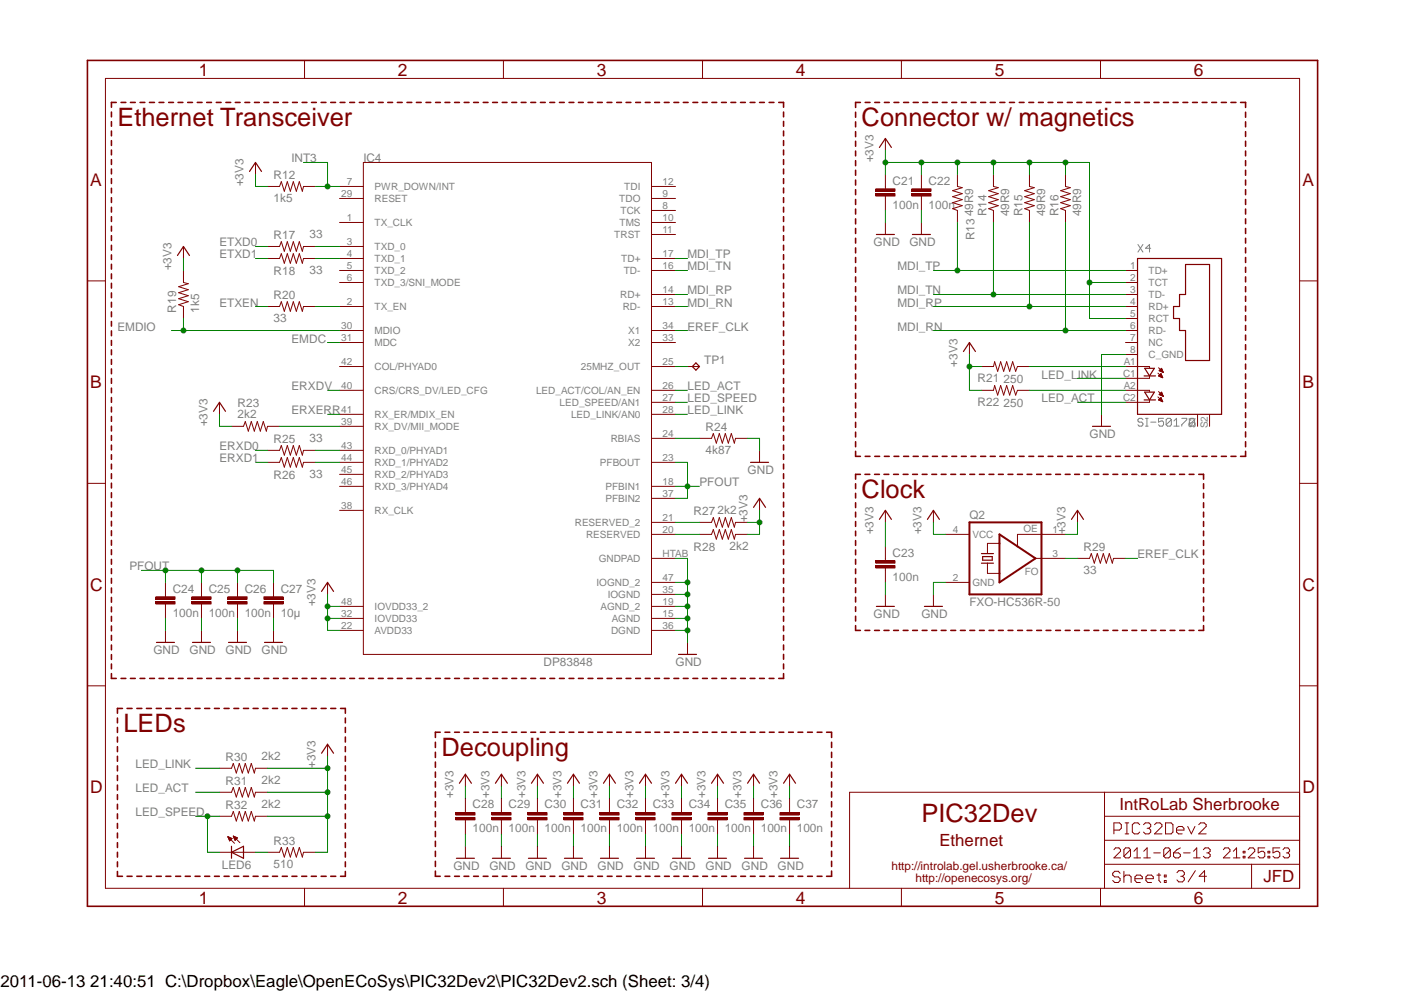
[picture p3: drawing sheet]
<svg xmlns="http://www.w3.org/2000/svg" width="297mm" height="210mm" viewBox="0 0 297 210" stroke-linecap="round" stroke-linejoin="round" font-family="sans-serif">
<defs><g id="words">
<g font-size="5.4" fill="#800000">
<text x="24.8" y="26.8">Ethernet Transceiver</text>
<text x="182.3" y="26.8">Connector w/ magnetics</text>
<text x="182.3" y="105.5">Clock</text>
<text x="26.1" y="155">LEDs</text>
<text x="93.4" y="160">Decoupling</text>
<text x="194.9" y="174">PIC32Dev</text>
</g>
<g font-size="3.7" fill="#800000">
<text x="42" y="16">1</text>
<text x="84.2" y="16">2</text>
<text x="126.3" y="16">3</text>
<text x="168.4" y="16">4</text>
<text x="210.5" y="16">5</text>
<text x="252.6" y="16">6</text>
<text x="19.1" y="39.3">A</text>
<text x="275.5" y="39.3">A</text>
<text x="19.1" y="82.2">B</text>
<text x="275.5" y="82.2">B</text>
<text x="19.1" y="125">C</text>
<text x="275.5" y="125">C</text>
<text x="19.1" y="167.9">D</text>
<text x="275.5" y="167.9">D</text>
<text x="42" y="191.2">1</text>
<text x="84.2" y="191.2">2</text>
<text x="126.3" y="191.2">3</text>
<text x="168.4" y="191.2">4</text>
<text x="210.5" y="191.2">5</text>
<text x="252.6" y="191.2">6</text>
</g>
<g font-size="3.6" fill="#800000">
<text x="236.9" y="171.4">IntRoLab Sherbrooke</text>
<text x="198.8" y="179.1">Ethernet</text>
<text x="267.3" y="186.7">JFD</text>
</g>
<text font-size="3.6" x=".1" y="208.8">2011-06-13 21:40:51 C:\Dropbox\Eagle\OpenECoSys\PIC32Dev2\PIC32Dev2.sch (Sheet: 3/4)</text>
<g font-size="2.5" fill="#808080">
<text x="61.7" y="34.4">INT3</text>
<text x="76.9" y="34.4">IC4</text>
<text x="184.8" y="34.4" transform="rotate(-90 184.8 34.4)">+3V3</text>
<text x="51.5" y="39.5" transform="rotate(-90 51.5 39.5)">+3V3</text>
<text x="57.9" y="38">R12</text>
<text x="188.8" y="39.1">C21</text>
<text x="196.5" y="39.1">C22</text>
<text x="57.9" y="42.8">1k5</text>
<text x="188.8" y="44.2">100n</text>
<text x="196.5" y="44.2">100n</text>
<text x="205.9" y="45.8" transform="rotate(-90 205.9 45.8)">49R9</text>
<text x="208.7" y="45.8" transform="rotate(-90 208.7 45.8)">R14</text>
<text x="213.5" y="45.8" transform="rotate(-90 213.5 45.8)">49R9</text>
<text x="216.3" y="45.8" transform="rotate(-90 216.3 45.8)">R15</text>
<text x="221.1" y="45.8" transform="rotate(-90 221.1 45.8)">49R9</text>
<text x="223.9" y="45.8" transform="rotate(-90 223.9 45.8)">R16</text>
<text x="228.7" y="45.8" transform="rotate(-90 228.7 45.8)">49R9</text>
<text x="46.4" y="52.2">ETXD0</text>
<text x="57.9" y="50.7">R17</text>
<text x="65.5" y="50.4">33</text>
<text x="184.8" y="52.2">GND</text>
<text x="192.4" y="52.2">GND</text>
<text x="206.2" y="50.9" transform="rotate(-90 206.2 50.9)">R13</text>
<text x="36.3" y="57.2" transform="rotate(-90 36.3 57.2)">+3V3</text>
<text x="46.4" y="54.7">ETXD1</text>
<text x="57.9" y="58.3">R18</text>
<text x="65.5" y="58">33</text>
<text x="145.5" y="54.7">MDI_TP</text>
<text x="145.5" y="57.2">MDI_TN</text>
<text x="189.9" y="57.2">MDI_TP</text>
<text x="46.4" y="64.9">ETXEN</text>
<text x="57.9" y="63.3">R20</text>
<text x="145.5" y="62.3">MDI_RP</text>
<text x="145.5" y="64.9">MDI_RN</text>
<text x="189.9" y="62.3">MDI_TN</text>
<text x="189.9" y="64.9">MDI_RP</text>
<text x="24.8" y="69.9">EMDIO</text>
<text x="37.3" y="66.1" transform="rotate(-90 37.3 66.1)">R19</text>
<text x="42.1" y="66.1" transform="rotate(-90 42.1 66.1)">1k5</text>
<text x="57.9" y="68.2">33</text>
<text x="145.5" y="69.9">EREF_CLK</text>
<text x="189.9" y="69.9">MDI_RN</text>
<text x="61.7" y="72.5">EMDC</text>
<text x="149" y="77">TP1</text>
<text x="202.6" y="77.6" transform="rotate(-90 202.6 77.6)">+3V3</text>
<text x="61.7" y="82.6">ERXDV</text>
<text x="145.5" y="82.6">LED_ACT</text>
<text x="206.8" y="80.8">R21</text>
<text x="212.3" y="81.1">250</text>
<text x="220.3" y="80.1">LED_LINK</text>
<text x="50.2" y="88.4">2k2</text>
<text x="50.2" y="86.2">R23</text>
<text x="61.7" y="87.7">ERXERR</text>
<text x="145.5" y="87.7">LED_LINK</text>
<text x="145.5" y="85.1">LED_SPEED</text>
<text x="206.8" y="85.9">R22</text>
<text x="212.3" y="86.1">250</text>
<text x="220.3" y="85.1">LED_ACT</text>
<text x="43.9" y="90.2" transform="rotate(-90 43.9 90.2)">+3V3</text>
<text x="46.4" y="95.3">ERXD0</text>
<text x="57.9" y="93.8">R25</text>
<text x="65.5" y="93.5">33</text>
<text x="149.3" y="91.3">R24</text>
<text x="230.5" y="92.8">GND</text>
<text x="46.4" y="97.8">ERXD1</text>
<text x="57.9" y="101.4">R26</text>
<text x="65.5" y="101.1">33</text>
<text x="149.3" y="96.1">4k87</text>
<text x="158.2" y="100.4">GND</text>
<text x="148" y="102.9">PFOUT</text>
<text x="146.7" y="109.1">R27</text>
<text x="151.8" y="108.8">2k2</text>
<text x="158.2" y="110.5" transform="rotate(-90 158.2 110.5)">+3V3</text>
<text x="184.8" y="113.1" transform="rotate(-90 184.8 113.1)">+3V3</text>
<text x="194.9" y="113.1" transform="rotate(-90 194.9 113.1)">+3V3</text>
<text x="205.1" y="109.9">Q2</text>
<text x="225.4" y="113.1" transform="rotate(-90 225.4 113.1)">+3V3</text>
<text x="146.7" y="116.7">R28</text>
<text x="154.3" y="116.4">2k2</text>
<text x="188.8" y="117.8">C23</text>
<text x="229.2" y="116.7">R29</text>
<text x="240.7" y="118.2">EREF_CLK</text>
<text x="27.4" y="120.7">PFOUT</text>
<text x="36.5" y="125.4">C24</text>
<text x="44.2" y="125.4">C25</text>
<text x="51.8" y="125.4">C26</text>
<text x="59.4" y="125.4">C27</text>
<text x="188.8" y="122.9">100n</text>
<text x="229.2" y="121.5">33</text>
<text x="36.5" y="130.5">100n</text>
<text x="44.2" y="130.5">100n</text>
<text x="51.8" y="130.5">100n</text>
<text x="59.4" y="130.5">10µ</text>
<text x="66.8" y="128.3" transform="rotate(-90 66.8 128.3)">+3V3</text>
<text x="184.8" y="130.9">GND</text>
<text x="194.9" y="130.9">GND</text>
<text x="205.1" y="128.3">FXO-HC536R-50</text>
<text x="32.5" y="138.5">GND</text>
<text x="40.1" y="138.5">GND</text>
<text x="47.7" y="138.5">GND</text>
<text x="55.3" y="138.5">GND</text>
<text x="115" y="141">DP83848</text>
<text x="142.9" y="141">GND</text>
<text x="47.7" y="161.1">R30</text>
<text x="55.3" y="160.8">2k2</text>
<text x="28.7" y="162.6">LED_LINK</text>
<text x="28.7" y="167.6">LED_ACT</text>
<text x="47.7" y="166.2">R31</text>
<text x="55.3" y="165.9">2k2</text>
<text x="66.8" y="162.6" transform="rotate(-90 66.8 162.6)">+3V3</text>
<text x="28.7" y="172.7">LED_SPEED</text>
<text x="47.7" y="171.2">R32</text>
<text x="55.3" y="170.9">2k2</text>
<text x="95.9" y="168.9" transform="rotate(-90 95.9 168.9)">+3V3</text>
<text x="100" y="171.1">C28</text>
<text x="103.5" y="168.9" transform="rotate(-90 103.5 168.9)">+3V3</text>
<text x="107.6" y="171.1">C29</text>
<text x="111.2" y="168.9" transform="rotate(-90 111.2 168.9)">+3V3</text>
<text x="115.2" y="171.1">C30</text>
<text x="118.8" y="168.9" transform="rotate(-90 118.8 168.9)">+3V3</text>
<text x="122.8" y="171.1">C31</text>
<text x="126.4" y="168.9" transform="rotate(-90 126.4 168.9)">+3V3</text>
<text x="130.5" y="171.1">C32</text>
<text x="134" y="168.9" transform="rotate(-90 134 168.9)">+3V3</text>
<text x="138.1" y="171.1">C33</text>
<text x="141.6" y="168.9" transform="rotate(-90 141.6 168.9)">+3V3</text>
<text x="145.7" y="171.1">C34</text>
<text x="149.3" y="168.9" transform="rotate(-90 149.3 168.9)">+3V3</text>
<text x="153.3" y="171.1">C35</text>
<text x="156.9" y="168.9" transform="rotate(-90 156.9 168.9)">+3V3</text>
<text x="160.9" y="171.1">C36</text>
<text x="164.5" y="168.9" transform="rotate(-90 164.5 168.9)">+3V3</text>
<text x="168.6" y="171.1">C37</text>
<text x="57.9" y="178.9">R33</text>
<text x="100" y="176.1">100n</text>
<text x="107.6" y="176.1">100n</text>
<text x="115.2" y="176.1">100n</text>
<text x="122.8" y="176.1">100n</text>
<text x="130.5" y="176.1">100n</text>
<text x="138.1" y="176.1">100n</text>
<text x="145.7" y="176.1">100n</text>
<text x="153.3" y="176.1">100n</text>
<text x="160.9" y="176.1">100n</text>
<text x="168.6" y="176.1">100n</text>
<text x="46.9" y="183.9">LED6</text>
<text x="57.9" y="183.6">510</text>
<text x="95.9" y="184.1">GND</text>
<text x="103.5" y="184.1">GND</text>
<text x="111.2" y="184.1">GND</text>
<text x="118.8" y="184.1">GND</text>
<text x="126.4" y="184.1">GND</text>
<text x="134" y="184.1">GND</text>
<text x="141.6" y="184.1">GND</text>
<text x="149.3" y="184.1">GND</text>
<text x="156.9" y="184.1">GND</text>
<text x="164.5" y="184.1">GND</text>
</g>
<g font-size="2.5" fill="#800000">
<text x="188.6" y="184.1">http://introlab.gel.usherbrooke.ca/</text>
<text x="193.7" y="186.7">http://openecosys.org/</text>
</g>
<g font-size="2.1" fill="#808080">
<text x="72.2" y="41.7">29</text>
<text x="73.4" y="39.1">7</text>
<text x="79.2" y="40.2">PWR_DOWN/INT</text>
<text x="132.1" y="40.2">TDI</text>
<text x="140.2" y="39.1">12</text>
<text x="140.2" y="41.7">9</text>
<text x="73.4" y="46.7">1</text>
<text x="79.2" y="42.8">RESET</text>
<text x="79.2" y="47.8">TX_CLK</text>
<text x="131" y="42.8">TDO</text>
<text x="131.1" y="47.8">TMS</text>
<text x="131.3" y="45.3">TCK</text>
<text x="140.2" y="44.2">8</text>
<text x="140.2" y="46.7">10</text>
<text x="73.4" y="51.8">3</text>
<text x="79.2" y="52.9">TXD_0</text>
<text x="130" y="50.4">TRST</text>
<text x="140.2" y="49.3">11</text>
<text x="73.4" y="54.3">4</text>
<text x="73.4" y="56.9">5</text>
<text x="73.4" y="59.4">6</text>
<text x="79.2" y="55.5">TXD_1</text>
<text x="79.2" y="58">TXD_2</text>
<text x="131.4" y="55.5">TD+</text>
<text x="131.9" y="58">TD-</text>
<text x="140.2" y="54.3">17</text>
<text x="140.2" y="56.9">16</text>
<text x="239.1" y="56.9">1</text>
<text x="239.1" y="59.4">2</text>
<text x="243" y="58">TD+</text>
<text x="73.4" y="64.5">2</text>
<text x="79.2" y="60.5">TXD_3/SNI_MODE</text>
<text x="79.2" y="65.6">TX_EN</text>
<text x="131.2" y="63.1">RD+</text>
<text x="131.7" y="65.6">RD-</text>
<text x="140.2" y="61.9">14</text>
<text x="140.2" y="64.5">13</text>
<text x="239.1" y="61.9">3</text>
<text x="239.1" y="64.5">4</text>
<text x="243" y="60.5">TCT</text>
<text x="243" y="63.1">TD-</text>
<text x="243" y="65.6">RD+</text>
<text x="72.2" y="69.6">30</text>
<text x="79.2" y="70.7">MDIO</text>
<text x="132.9" y="70.7">X1</text>
<text x="140.2" y="69.6">34</text>
<text x="239.1" y="67">5</text>
<text x="239.1" y="69.6">6</text>
<text x="243" y="68.2">RCT</text>
<text x="243" y="70.7">RD-</text>
<text x="72.2" y="72.1">31</text>
<text x="72.2" y="77.2">42</text>
<text x="79.2" y="73.2">MDC</text>
<text x="132.9" y="73.2">X2</text>
<text x="140.2" y="77.2">25</text>
<text x="140.2" y="72.1">33</text>
<text x="237.7" y="77.2">A1</text>
<text x="239.1" y="72.1">7</text>
<text x="239.1" y="74.6">8</text>
<text x="243" y="73.2">NC</text>
<text x="243" y="75.8">C_GND</text>
<text x="72.2" y="82.3">40</text>
<text x="79.2" y="78.3">COL/PHYAD0</text>
<text x="79.2" y="83.4">CRS/CRS_DV/LED_CFG</text>
<text x="113.4" y="83.4">LED_ACT/COL/AN_EN</text>
<text x="122.9" y="78.3">25MHZ_OUT</text>
<text x="140.2" y="82.3">26</text>
<text x="237.6" y="79.7">C1</text>
<text x="237.7" y="82.3">A2</text>
<text x="72.2" y="87.3">41</text>
<text x="72.2" y="89.9">39</text>
<text x="79.2" y="88.4">RX_ER/MDIX_EN</text>
<text x="118.4" y="85.9">LED_SPEED/AN1</text>
<text x="120.8" y="88.4">LED_LINK/AN0</text>
<text x="140.2" y="84.8">27</text>
<text x="140.2" y="87.3">28</text>
<text x="237.6" y="84.8">C2</text>
<text x="72.2" y="95">43</text>
<text x="79.2" y="91">RX_DV/MII_MODE</text>
<text x="129.2" y="93.5">RBIAS</text>
<text x="140.2" y="92.4">24</text>
<text x="253" y="90.6" transform="rotate(-90 253 90.6)">S1</text>
<text x="255.5" y="90.6" transform="rotate(-90 255.5 90.6)">S2</text>
<text x="72.2" y="97.5">44</text>
<text x="72.2" y="100">45</text>
<text x="79.2" y="96.1">RXD_0/PHYAD1</text>
<text x="79.2" y="98.6">RXD_1/PHYAD2</text>
<text x="79.2" y="101.1">RXD_2/PHYAD3</text>
<text x="126.9" y="98.6">PFBOUT</text>
<text x="140.2" y="97.5">23</text>
<text x="72.2" y="102.6">46</text>
<text x="72.2" y="107.7">38</text>
<text x="79.2" y="103.7">RXD_3/PHYAD4</text>
<text x="128.1" y="103.7">PFBIN1</text>
<text x="128.1" y="106.2">PFBIN2</text>
<text x="140.2" y="102.6">18</text>
<text x="140.2" y="105.1">37</text>
<text x="79.2" y="108.8">RX_CLK</text>
<text x="121.6" y="111.3">RESERVED_2</text>
<text x="124" y="113.8">RESERVED</text>
<text x="140.2" y="110.2">21</text>
<text x="140.2" y="112.7">20</text>
<text x="201.6" y="112.7">4</text>
<text x="205.7" y="113.8">VCC</text>
<text x="216.5" y="112.6">OE</text>
<text x="222.7" y="112.7">1</text>
<text x="126.7" y="118.9">GNDPAD</text>
<text x="140.2" y="117.8">HTAB</text>
<text x="222.7" y="117.8">3</text>
<text x="126.2" y="124">IOGND_2</text>
<text x="140.2" y="122.9">47</text>
<text x="140.2" y="125.4">35</text>
<text x="201.6" y="122.9">2</text>
<text x="205.7" y="124">GND</text>
<text x="216.8" y="121.7">FO</text>
<text x="72.2" y="127.9">48</text>
<text x="72.2" y="130.5">32</text>
<text x="79.2" y="129.1">IOVDD33_2</text>
<text x="79.2" y="131.6">IOVDD33</text>
<text x="127" y="129.1">AGND_2</text>
<text x="128.6" y="126.5">IOGND</text>
<text x="129.4" y="131.6">AGND</text>
<text x="140.2" y="127.9">19</text>
<text x="140.2" y="130.5">15</text>
<text x="72.2" y="133">22</text>
<text x="79.2" y="134.2">AVDD33</text>
<text x="129.3" y="134.2">DGND</text>
<text x="140.2" y="133">36</text>
</g>
</g></defs>
<g fill="none" stroke="#808080" stroke-width=".21">
<path d="M240.7 51.7l1.1 1.6M241.8 51.7l-1.1 1.6M243.5 52.5h-1.1l.8-.8v1.6M241.8 88.8l-.2-.3h-.6l-.3 .3v.3l.3 .2h.6l.2 .3v.3l-.2 .3h-.6l-.3-.3M242.4 88.5h.5M242.4 90.2h.5M242.7 88.5v1.7M243.5 89.3h1.1M246.2 88.5h-1.1v.8l.6-.2h.2l.3 .2v.6l-.3 .3h-.5l-.3-.3M247.8 88.8l-.2-.3h-.6l-.3 .3v1.1M247.8 88.8v1.1l-.2 .3h-.6l-.3-.3M247.8 88.8l-1.1 1.1"/>
<path d="M248.4 90.2h1.1M248.4 89.1l.5-.6v1.7M250 88.5h1.1v.3l-1.1 1.1v.3M252.7 88.8l-.2-.3h-.6l-.3 .3v1.1M252.7 88.8v1.1l-.2 .3h-.6l-.3-.3M252.7 88.8l-1.1 1.1"/>
</g>
<g fill="none" stroke="#800000" stroke-width=".34">
<path d="M18.5 12.8h260.3v179h-260.3zM23.6 23.7v1M23.6 25.7v1M23.6 27.7v1M23.6 29.8v1M23.6 31.7v1.1M23.6 33.8v1M23.6 35.8v1M23.6 37.8v1M23.6 39.8v1M24.6 21.7h-1v1M25.6 21.7h1"/>
<path d="M27.6 21.7h1M29.6 21.7h1M31.6 21.7h1.1M33.7 21.7h1M35.7 21.7h1M37.7 21.7h1M39.7 21.7h1M41.7 21.7h1.1M43.7 21.7h1M45.8 21.7h1M47.8 21.7h1M49.8 21.7h1"/>
<path d="M51.8 21.7h1M53.8 21.7h1.1M55.8 21.7h1.1M57.9 21.7h1M59.9 21.7h1M61.9 21.7h1M63.9 21.7h1M65.9 21.7h1M67.9 21.7h1.1M70 21.7h1M72 21.7h1M74 21.7h1"/>
<path d="M76 21.7h1M78 21.7h1M80 21.7h1.1M82 21.7h1.1M84.1 21.7h1M86.1 21.7h1M88.1 21.7h1M90.1 21.7h1M92.2 21.7h1M94.1 21.7h1.1M96.2 21.7h1M98.2 21.7h1"/>
<path d="M100.2 21.7h1M102.2 21.7h1M104.2 21.7h1M106.3 21.7h1M108.3 21.7h1M110.3 21.7h1M112.3 21.7h1M114.3 21.7h1.1M116.3 21.7h1M118.4 21.7h1M120.4 21.7h1M122.4 21.7h1"/>
<path d="M124.4 21.7h1M126.4 21.7h1M128.4 21.7h1.1M130.5 21.7h1M132.5 21.7h1M134.5 21.7h1M136.5 21.7h1M138.5 21.7h1M140.5 21.7h1.1M142.6 21.7h1M144.6 21.7h1M146.6 21.7h1"/>
<path d="M148.6 21.7h1M150.6 21.7h1M152.7 21.7h1M154.6 21.7h1.1M156.7 21.7h1M158.7 21.7h1M160.7 21.7h1M162.7 21.7h1M164.8 21.7h1v1M165.8 23.7v1M165.8 25.7v1M165.8 27.7v1"/>
<path d="M165.8 29.8v1M165.8 31.7v1.1M165.8 33.8v1M165.8 35.8v1M165.8 37.8v1M165.8 39.8v1M181 23.7v1.1M181 25.8v1M181 27.9v1M181 29.9v1M181 32v1M181 34v1.1"/>
<path d="M181 36v1.1M181 38.1v1.1M182 21.7h-1v1M183 21.7h1.1M185.1 21.7h1M187.1 21.7h1M189.1 21.7h1.1M191.2 21.7h1M193.2 21.7h1.1M195.2 21.7h1.1M197.3 21.7h1M199.3 21.7h1.1"/>
<path d="M201.4 21.7h1M203.4 21.7h1M205.4 21.7h1.1M207.5 21.7h1M209.5 21.7h1.1M211.5 21.7h1.1M213.6 21.7h1M215.6 21.7h1.1M217.7 21.7h1M219.7 21.7h1M221.7 21.7h1.1M223.8 21.7h1"/>
<path d="M225.8 21.7h1.1M227.8 21.7h1.1M229.9 21.7h1M231.9 21.7h1.1M234 21.7h1M236 21.7h1M238 21.7h1.1M240.1 21.7h1M242.1 21.7h1.1M244.1 21.7h1.1M246.2 21.7h1M248.2 21.7h1.1"/>
<path d="M250.3 21.7h1M252.3 21.7h1M254.3 21.7h1.1M256.4 21.7h1M258.4 21.7h1.1M260.4 21.7h1.1M262.5 21.7h1v1M263.5 23.7v1.1M263.5 25.8v1M263.5 27.9v1M263.5 29.9v1M263.5 32v1"/>
<path d="M263.5 34v1.1M263.5 36v1.1M263.5 38.1v1.1M23.6 41.8v1M23.6 43.9v1M23.6 45.8v1.1M23.6 47.9v1M23.6 49.9v1M23.6 51.9v1M23.6 53.9v1M23.6 55.9v1M23.6 58v1"/>
<path d="M23.6 59.9v1.1M165.8 41.8v1M165.8 43.9v1M165.8 45.8v1.1M165.8 47.9v1M165.8 49.9v1M165.8 51.9v1M165.8 53.9v1M165.8 55.9v1M165.8 58v1M165.8 59.9v1.1M181 40.1v1.1"/>
<path d="M181 42.2v1.1M181 44.2v1.1M181 46.3v1.1M181 48.3v1.1M181 50.4v1M181 52.5v1M181 54.5v1M181 56.6v1M181 58.6v1M263.5 40.1v1.1M263.5 42.2v1.1M263.5 44.2v1.1"/>
<path d="M263.5 46.3v1M263.5 48.3v1.1M263.5 50.4v1M263.5 52.5v1M263.5 54.5v1M263.5 56.6v1M263.5 58.6v1M23.6 62v1M23.6 64v1M23.6 66v1M23.6 68v1M23.6 70v1"/>
<path d="M23.6 72.1v1M23.6 74v1.1M23.6 76.1v1M23.6 78.1v1M165.8 62v1M165.8 64v1M165.8 66v1M165.8 68v1M165.8 70v1M165.8 72.1v1M165.8 74v1.1M165.8 76.1v1"/>
<path d="M165.8 78.1v1M181 60.7v1M181 62.7v1.1M181 64.8v1M181 66.8v1.1M181 68.9v1M181 70.9v1.1M181 73v1M181 75v1.1M181 77v1.1M181 79.1v1.1M263.5 60.7v1"/>
<path d="M263.5 62.7v1.1M263.5 64.8v1M263.5 66.8v1.1M263.5 68.9v1M263.5 70.9v1.1M263.5 72.9v1.1M263.5 75v1.1M263.5 77v1.1M263.5 79.1v1.1M23.6 80.1v1M23.6 82.1v1M23.6 84.1v1"/>
<path d="M23.6 86.1v1.1M23.6 88.1v1.1M23.6 90.2v1M23.6 92.2v1M23.6 94.2v1M23.6 96.2v1M23.6 98.2v1M165.8 80.1v1M165.8 82.1v1M165.8 84.1v1M165.8 86.1v1.1M165.8 88.1v1.1"/>
<path d="M165.8 90.2v1M165.8 92.2v1M165.8 94.2v1M165.8 96.2v1M165.8 98.2v1M181 95.5v1.1h1M181 81.2v1M181 83.2v1.1M181 85.3v1M181 87.3v1M181 89.4v1M181 91.4v1.1"/>
<path d="M181 93.5v1M183 96.6h1.1M185.1 96.6h1M187.1 96.6h1M189.1 96.6h1.1M191.2 96.6h1M193.2 96.6h1.1M195.2 96.6h1.1M197.3 96.6h1M199.3 96.6h1.1M201.4 96.6h1M203.4 96.6h1"/>
<path d="M205.4 96.6h1.1M207.5 96.6h1M209.5 96.6h1.1M211.5 96.6h1.1M213.6 96.6h1M215.6 96.6h1.1M217.7 96.6h1M219.7 96.6h1M221.7 96.6h1.1M223.8 96.6h1M225.8 96.6h1.1M227.8 96.6h1.1"/>
<path d="M229.9 96.6h1M231.9 96.6h1.1M234 96.6h1M236 96.6h1M238 96.6h1.1M240.1 96.6h1M242.1 96.6h1.1M244.1 96.6h1.1M246.2 96.6h1M248.2 96.6h1.1M250.3 96.6h1M252.3 96.6h1"/>
<path d="M254.3 96.6h1.1M256.4 96.6h1M258.4 96.6h1.1M260.4 96.6h1.1M263.5 81.2v1M263.5 83.2v1.1M263.5 85.3v1M263.5 87.3v1M263.5 89.4v1M263.5 91.4v1.1M263.5 93.5v1M263.5 95.5v1.1h-1"/>
<path d="M23.6 100.2v1.1M23.6 102.2v1.1M23.6 104.3v1M23.6 106.3v1M23.6 108.3v1M23.6 110.3v1M23.6 112.3v1M23.6 114.3v1.1M23.6 116.3v1M23.6 118.4v1M165.8 100.2v1.1M165.8 102.2v1.1"/>
<path d="M165.8 104.3v1M165.8 106.3v1M165.8 108.3v1M165.8 110.3v1M165.8 112.3v1M165.8 114.3v1.1M165.8 116.3v1M165.8 118.4v1M181 102.4v1M181 104.4v1M181 106.4v1M181 108.4v1"/>
<path d="M181 110.4v1M181 112.4v1M181 114.4v1M181 116.4v1M181 118.4v1M182 100.4h-1v1M183 100.4h1M185 100.4h1.1M187 100.4h1M189.1 100.4h1M191.1 100.4h1M193.1 100.4h1"/>
<path d="M195.1 100.4h1M197.1 100.4h1.1M199.1 100.4h1M201.2 100.4h1M203.2 100.4h1M205.2 100.4h1M207.2 100.4h1M209.3 100.4h1M211.2 100.4h1.1M213.3 100.4h1M215.3 100.4h1M217.3 100.4h1"/>
<path d="M219.3 100.4h1M221.3 100.4h1M223.3 100.4h1.1M225.4 100.4h1M227.4 100.4h1M229.4 100.4h1M231.4 100.4h1M233.4 100.4h1M235.5 100.4h1M237.5 100.4h1M239.5 100.4h1M241.5 100.4h1"/>
<path d="M243.5 100.4h1.1M245.5 100.4h1M247.6 100.4h1M249.6 100.4h1M251.6 100.4h1M253.6 100.4h1v1M254.6 102.4v1M254.6 104.4v1M254.6 106.4v1M254.6 108.4v1M254.6 110.4v1M254.6 112.4v1"/>
<path d="M254.6 114.4v1M254.6 116.4v1M254.6 118.4v1M23.6 120.4v1M23.6 122.4v1M23.6 124.4v1M23.6 126.4v1M23.6 128.4v1.1M23.6 130.4v1M23.6 132.5v1M23.6 134.5v1M23.6 136.5v1"/>
<path d="M23.6 138.5v1M165.8 120.4v1M165.8 122.4v1M165.8 124.4v1M165.8 126.4v1M165.8 128.4v1.1M165.8 130.4v1M165.8 132.5v1M165.8 134.5v1M165.8 136.5v1M165.8 138.5v1M181 120.4v1"/>
<path d="M181 122.4v1M181 124.4v1M181 126.4v1M181 128.4v1M181 130.4v1M181 132.4v1h1M183 133.4h1M185 133.4h1.1M187 133.4h1.1M189.1 133.4h1M191.1 133.4h1M193.1 133.4h1"/>
<path d="M195.1 133.4h1M197.1 133.4h1.1M199.1 133.4h1M201.2 133.4h1M203.2 133.4h1M205.2 133.4h1M207.2 133.4h1M209.3 133.4h1M211.2 133.4h1.1M213.3 133.4h1M215.3 133.4h1M217.3 133.4h1"/>
<path d="M219.3 133.4h1M221.3 133.4h1M223.3 133.4h1.1M225.4 133.4h1M227.4 133.4h1M229.4 133.4h1M231.4 133.4h1M233.4 133.4h1M235.5 133.4h1M237.5 133.4h1M239.5 133.4h1M241.5 133.4h1"/>
<path d="M243.5 133.4h1.1M245.5 133.4h1M247.6 133.4h1M249.6 133.4h1M251.6 133.4h1M254.6 120.4v1M254.6 122.4v1M254.6 124.4v1M254.6 126.4v1M254.6 128.4v1M254.6 130.4v1M254.6 132.4v1h-1"/>
<path d="M23.6 142.5v1.1h1M23.6 140.5v1M24.8 151.9v1.1M24.8 153.9v1.1M24.8 156v1M24.8 158v1M25.6 143.6h1M25.9 149.9h-1.1v1M26.9 149.9h1M27.6 143.6h1M29 149.9h1M29.6 143.6h1"/>
<path d="M31 149.9h1M31.7 143.6h1M33.1 149.9h1M33.7 143.6h1M35.1 149.9h1M35.7 143.6h1M37.2 149.9h1M37.7 143.6h1M39.2 149.9h1.1M39.7 143.6h1M41.3 149.9h1M41.7 143.6h1.1"/>
<path d="M43.3 149.9h1.1M43.7 143.6h1M45.4 149.9h1M45.8 143.6h1M47.4 149.9h1.1M47.8 143.6h1M49.5 149.9h1M49.8 143.6h1M51.5 149.9h1.1M51.8 143.6h1M53.5 149.9h1.1M53.8 143.6h1.1"/>
<path d="M55.6 149.9h1.1M55.8 143.6h1.1M57.7 149.9h1M57.9 143.6h1M59.7 149.9h1.1M59.9 143.6h1M61.8 149.9h1M61.9 143.6h1M63.8 149.9h1.1M63.9 143.6h1M65.9 149.9h1M65.9 143.6h1"/>
<path d="M67.9 143.6h1.1M67.9 149.9h1.1M70 143.6h1M70 149.9h1M72 143.6h1M72 149.9h1.1v1M73.1 151.9v1.1M73.1 153.9v1.1M73.1 156v1M73.1 158v1M74 143.6h1M76 143.6h1"/>
<path d="M78 143.6h1M80 143.6h1.1M82.1 143.6h1M84.1 143.6h1M86.1 143.6h1M88.1 143.6h1M90.1 143.6h1M92.1 157.1v1.1M92.1 159.2v1.1M92.2 143.6h1M93.1 154.9h-1v1.1M94.1 143.6h1.1"/>
<path d="M94.1 154.9h1.1M96.2 143.6h1M96.2 154.9h1M98.2 154.9h1M98.2 143.6h1M100.2 143.6h1M100.2 154.9h1M102.2 143.6h1M102.2 154.9h1M104.2 154.9h1.1M104.3 143.6h1M106.3 143.6h1"/>
<path d="M106.3 154.9h1M108.3 143.6h1M108.3 154.9h1M110.3 143.6h1M110.3 154.9h1M112.3 143.6h1M112.3 154.9h1M114.3 143.6h1.1M114.3 154.9h1.1M116.3 143.6h1M116.4 154.9h1M118.4 143.6h1"/>
<path d="M118.4 154.9h1M120.4 143.6h1M120.4 154.9h1M122.4 143.6h1M122.4 154.9h1M124.4 143.6h1M124.4 154.9h1M126.4 143.6h1.1M126.4 154.9h1.1M128.4 143.6h1.1M128.5 154.9h1M130.5 143.6h1"/>
<path d="M130.5 154.9h1M132.5 143.6h1M132.5 154.9h1M134.5 143.6h1M134.5 154.9h1M136.5 143.6h1M136.5 154.9h1.1M138.5 143.6h1M138.6 154.9h1M140.5 143.6h1.1M140.6 154.9h1M142.6 143.6h1"/>
<path d="M142.6 154.9h1M144.6 143.6h1M144.6 154.9h1M146.6 143.6h1M146.6 154.9h1.1M148.6 143.6h1M148.7 154.9h1M150.6 143.6h1M150.7 154.9h1M152.7 143.6h1M152.7 154.9h1M154.6 143.6h1.1"/>
<path d="M154.7 154.9h1M156.7 143.6h1M156.7 154.9h1M158.7 143.6h1M158.7 154.9h1.1M160.7 143.6h1M160.8 154.9h1M162.7 143.6h1M162.8 154.9h1M164.8 154.9h1M165.8 140.5v1M165.8 142.5v1.1h-1"/>
<path d="M166.8 154.9h1M168.8 154.9h1M170.9 154.9h1M172.9 154.9h1M174.9 154.9h1M175.9 155v1M175.9 157.1v1.1M175.9 159.2v1.1M24.8 160v1.1M24.8 162.1v1M24.8 164.1v1M24.8 166.1v1.1"/>
<path d="M24.8 168.1v1.1M24.8 170.2v1M24.8 172.2v1M24.8 174.2v1.1M24.8 176.3v1M24.8 178.3v1M73.1 160v1.1M73.1 162.1v1M73.1 164.1v1M73.1 166.1v1.1M73.1 168.1v1.1M73.1 170.2v1"/>
<path d="M73.1 172.2v1M73.1 174.2v1.1M73.1 176.3v1M73.1 178.3v1M92.1 161.2v1.1M92.1 163.4v1.1M92.1 165.4v1.1M92.1 167.6v1.1M92.1 169.6v1.1M92.1 171.7v1.1M92.1 173.8v1.1M92.1 175.9v1.1"/>
<path d="M92.1 178v1.1M175.9 161.2v1.1M175.9 163.4v1.1M175.9 165.4v1.1M175.9 167.6v1.1M175.9 169.6v1.1M175.9 171.7v1.1M175.9 173.8v1.1M175.9 175.9v1.1M175.9 178.1v1M24.8 184.4v1h1.1M24.8 180.3v1.1"/>
<path d="M24.8 182.4v1M26.9 185.4h1M29 185.4h1M31 185.4h1M33.1 185.4h1M35.1 185.4h1M37.2 185.4h1M39.2 185.4h1.1M41.3 185.4h1M43.3 185.4h1.1M45.4 185.4h1M47.4 185.4h1.1"/>
<path d="M49.5 185.4h1M51.5 185.4h1.1M53.5 185.4h1.1M55.6 185.4h1.1M57.7 185.4h1M59.7 185.4h1.1M61.8 185.4h1M63.8 185.4h1.1M65.9 185.4h1M67.9 185.4h1.1M70 185.4h1M73.1 184.4v1h-1.1"/>
<path d="M73.1 180.3v1.1M73.1 182.4v1M92.1 184.3v1.1h1M92.1 180.1v1.1M92.1 182.2v1.1M94.1 185.4h1.1M96.2 185.4h1M98.2 185.4h1M100.2 185.4h1M102.2 185.4h1M104.2 185.4h1.1M106.3 185.4h1"/>
<path d="M108.3 185.4h1M110.3 185.4h1M112.3 185.4h1M114.3 185.4h1.1M116.4 185.4h1M118.4 185.4h1M120.4 185.4h1M122.4 185.4h1M124.4 185.4h1M126.4 185.4h1.1M128.5 185.4h1M130.5 185.4h1"/>
<path d="M132.5 185.4h1M134.5 185.4h1M136.5 185.4h1M138.6 185.4h1M140.6 185.4h1M142.6 185.4h1M144.6 185.4h1M146.6 185.4h1.1M148.7 185.4h1M150.7 185.4h1M152.7 185.4h1M154.7 185.4h1"/>
<path d="M156.7 185.4h1M158.7 185.4h1.1M160.8 185.4h1M162.8 185.4h1M164.8 185.4h1M166.8 185.4h1M168.8 185.4h1M170.9 185.4h1M172.9 185.4h1M175.9 184.3v1.1h-1M175.9 180.1v1.1M175.9 182.2v1.1"/>
</g>
<g fill="none" stroke="#800000" stroke-width=".21">
<path d="M22.3 16.6h252.7v171.4h-252.7zM64.4 12.8v3.8M106.5 12.8v3.8M148.6 12.8v3.8M190.7 12.8v3.8M232.8 12.8v3.8M54.1 34.4v2.5M56.6 39.5h2.5l.4-1.1 .7 2.1 .6-2.1 .6 2.1 .7-2.1 .6 2.1 .6-2.1 .7 2.1 .2-1h2.6M71.8 39.5h5.1M76.9 34.4h60.9v104.1h-60.9zM137.8 39.5h5.1M18.5 59.4h3.8"/>
<path d="M38.8 52.2v2.5M38.8 57.2v2.6l1 .2-2 .7 2 .6-2 .6 2 .7-2 .6 2 .6-2 .7 1 .4v2.5M56.6 52.2h2.5l.4-1.1 .7 2.1 .6-2.1 .6 2.1 .7-2.1 .6 2.1 .6-2.1 .7 2.1 .2-1h2.6M56.6 54.7h2.5l.4-1 .7 2 .6-2 .6 2 .7-2 .6 2 .6-2 .7 2 .2-1h2.6M71.8 42h5.1M71.8 47.1h5.1M71.8 52.2h5.1M71.8 54.7h5.1M71.8 57.2h5.1M71.8 59.8h5.1M137.8 42h5.1M137.8 47.1h5.1"/>
<path d="M137.8 54.7h5.1M137.8 57.2h5.1M137.8 44.5h5.1M137.8 49.6h5.1M238.1 57.2h2.6M238.1 59.8h2.6M275 59.4h3.8M56.6 64.9h2.5l.4-1.1 .7 2.1 .6-2.1 .6 2.1 .7-2.1 .6 2.1 .6-2.1 .7 2.1 .2-1h2.6M71.8 64.9h5.1M71.8 69.9h5.1M71.8 72.5h5.1M71.8 77.6h5.1"/>
<path d="M137.8 64.9h5.1M137.8 69.9h5.1M137.8 72.5h5.1M137.8 77.6h5.1M137.8 62.3h5.1M145.5 77.6h2.5M238.1 64.9h2.6M238.1 69.9h2.6M238.1 72.5h2.6M238.1 77.6h5.1v.2M238.1 62.3h2.6M238.1 67.4h2.6"/>
<path d="M238.1 75h2.6M243.2 79.7v.4h-5.1M245 79l1 .9M245.1 77.8l1 1M245.1 79.5h.7M245.2 79.6h.6M245.2 78.4l.5-.5 .4 .9M245.2 78.4l.9 .4M245.2 79.4h.6M245.3 78.4h.7M245.3 78.4h.6M245.3 79.3h.4"/>
<path d="M245.4 78.3h.5M245.4 79.7h.5M245.4 79.2h.3M245.5 78.5h.5M245.5 78.2h.4M245.5 79.2h.2M245.6 78.1h.2M245.6 79.1l.4 .8M245.6 79.1l-.5 .4 .9 .4M245.6 79.8h.3M245.6 79.1h.1M245.7 78h.1"/>
<path d="M245.7 78.6h.3M245.8 79.9h.2M245.9 78.7h.2M49 90.2h2.5l.4-1 .6 2 .7-2 .6 2 .6-2 .7 2 .6-2 .6 2 .3-1h2.5M56.6 95.3h2.5l.4-1 .7 2 .6-2 .6 2 .7-2 .6 2 .6-2 .7 2 .2-1h2.6M56.6 97.8h2.5l.4-1 .7 2 .6-2 .6 2 .7-2 .6 2 .6-2 .7 2 .2-1h2.6M71.8 82.6h5.1M71.8 87.7h5.1M71.8 90.2h5.1M71.8 95.3h5.1M71.8 97.8h5.1M137.8 82.6h5.1"/>
<path d="M137.8 87.7h5.1M137.8 97.8h5.1M137.8 85.1h5.1M137.8 92.8h5.1M148 92.8h2.5l.4-1.1 .6 2.1 .7-2.1 .6 2.1 .7-2.1 .6 2.1 .6-2.1 .7 2.1 .2-1h2.6M160.7 95.3v2.5M238.1 82.6h5.1v.2M243.2 84.8v.3h-5.1M245 84l1 1M245.1 82.8l1 1.1M245.1 84.6l.5-.5 .4 .9zM245.1 84.6h.7"/>
<path d="M245.2 84.7h.6M245.2 83.5l.5-.5 .4 .9zM245.2 84.5h.6M245.3 83.5h.7M245.3 83.4h.6M245.3 84.4h.4M245.4 83.4h.5M245.4 84.8h.5M245.4 84.3h.3M245.5 83.6h.5M245.5 83.3h.4M245.5 84.2h.2"/>
<path d="M245.6 83.1h.2M245.6 84.8h.3M245.6 84.2h.1M245.7 83.1h.1M245.7 83.7h.3M245.8 84.9h.2M245.9 83.8h.2M246.1 83.9h.1M253.4 87.7v2.5M255.9 87.7v2.5M18.5 102.3h3.8M71.8 100.4h5.1"/>
<path d="M71.8 102.9h5.1M71.8 108h5.1M137.8 102.9h5.1M137.8 105.5h5.1M137.8 110.5h5.1M137.8 113.1h5.1M137.8 118.2h5.1M148 110.5h2.5l.4-1 .6 2 .7-2 .6 2 .7-2 .6 2 .6-2 .7 2 .2-1h2.6M148 113.1h2.5l.4-1 .6 2 .7-2 .6 2 .7-2 .6 2 .6-2 .7 2 .2-1h2.6M160.7 105.5v2.5M275 102.3h3.8M35 123.2v2.6"/>
<path d="M35 128.3v2.6M69.3 123.2v2.6M71.8 128.3h5.1M71.8 130.9h5.1M71.8 133.4h5.1M137.8 128.3h5.1M137.8 130.9h5.1M137.8 133.4h5.1M137.8 123.2h5.1M137.8 125.8h5.1M145.5 135.9v2.6M18.5 145.1h3.8"/>
<path d="M275 145.1h3.8M46.4 167.6h2.6l.4-1 .6 2.1 .6-2.1 .7 2.1 .6-2.1 .6 2.1 .7-2.1 .6 2.1 .3-1.1h2.5M46.4 172.7h2.6l.4-1 .6 2 .6-2 .7 2 .6-2 .6 2 .7-2 .6 2 .3-1h2.5M46.4 162.6h2.6l.4-1.1 .6 2.1 .6-2.1 .7 2.1 .6-2.1 .6 2.1 .7-2.1 .6 2.1 .3-1h2.5M233.7 167.6v20.4M233.7 177.8h41.3M233.7 172.7h41.3M235.7 175.6h1.2l.3-.3v-.8l-.3-.4h-1.2v2.3M235.7 179.8l.3-.4h.7l.4 .4v.3l-1.4 1.4h1.4M238 174.1h.8M238 176.4h.8M238.4 174.1v2.3"/>
<path d="M239.2 179.8v1.4l-.4 .3h-.7l-.3-.3M239.2 179.8l-.4-.4h-.7l-.3 .4v1.4M239.2 179.8l-1.4 1.4M241.1 174.5l-.4-.4h-.7l-.4 .4v1.6l.4 .3h.7l.4-.3M241.9 174.5l.4-.4h.8l.4 .4v.4l-.4 .4M242.7 175.3h.4M243.1 175.3l.4 .3v.5l-.4 .3h-.8l-.4-.3M244.3 174.5l.3-.4h.8l.4 .4v.4l-1.5 1.5h1.5M246.6 174.1h1.2l.4 .4v1.6l-.4 .3h-1.2zM247.6 179.8v1.4l-.3 .3h-.8l-.3-.3M247.6 179.8l-.3-.4h-.8l-.3 .4v1.4M247.6 179.8l-1.4 1.4"/>
<path d="M248.9 175.6h1.6v-.3l-.4-.4h-.8l-.4 .4v.8l.4 .3h.8M249.7 179.4l-.7 .4-.7 .7M251.3 174.9l.7 1.5 .8-1.5M253.6 174.5l.4-.4h.8l.4 .4v.4l-1.6 1.5h1.6M254.6 179.8l.4-.4h.6l.4 .4v.3l-.4 .4M258.8 179.8l.4-.4h.7l.3 .4v.3l-1.4 1.4h1.4M264.1 179.8l.3-.4h.7l.4 .4v.3l-1.4 1.4h1.4M267.6 179.4h-1.4v1.1l.7-.4h.3l.4 .4v.7l-.4 .3h-.7l-.3-.3M270.8 179.4h-1.5v1.1l1.1-.4 .4 .4v.7l-.4 .3h-.7l-.4-.3M271.4 179.8l.4-.4h.7l.3 .4v.3l-.3 .4M275 167.6h-95.3v20.4M56.6 180.3h2.5l.4-1 .7 2.1 .6-2.1 .6 2.1 .7-2.1 .6 2.1 .6-2.1 .7 2.1 .2-1.1h2.6"/>
<path d="M64.4 188v3.8M106.5 188v3.8M148.6 188v3.8M190.7 188v3.8M232.8 188v3.8M233.7 182.9h41.3M237 184.8l-.4-.4h-.8l-.4 .4v.4l.4 .3h.8l.4 .4v.4l-.4 .4h-.8l-.4-.4M237.8 184.4v2.3M237.8 185.5l.4-.3h.7l.4 .3v1.2M239.9 181.5h1.4M239.9 180.1l.7-.7v2.1M240.1 185.9h1.6v-.4l-.4-.3h-.8l-.4 .3v.8l.4 .4h.8"/>
<path d="M242 181.5h1.4M242 180.1l.7-.7v2.1M242.4 185.9h1.6v-.4l-.4-.3h-.8l-.4 .3v.8l.4 .4h.8M244.1 180.5h1.4M244.8 185.2h.8M245.2 184.8v1.5l.4 .4M246.3 185.2h.4v.3h-.4zM246.3 186.3h.4v.4h-.4zM248.3 180.5h1l.4 .3v.4l-.4 .3h-.6l-.4-.3zM249 184.7l.4-.5h.8l.4 .5v.3l-.4 .4M249.8 185.4h.4M250.2 185.4l.4 .4v.4l-.4 .4h-.8l-.4-.4"/>
<path d="M250.4 180.5h1.4M252.5 181.5h1.4M252.5 180.1l.7-.7v2.1M252.9 184.2l-1.5 2.4M255.3 185.4h-1.6l1.1-1.2v2.4M255.3 180.5h.3M255.6 180.5l.4 .3v.4l-.4 .3h-.6l-.4-.3M260.9 181.5h1.4M260.9 180.1l.7-.7v2.1M263 181.2h.4v.3h-.4zM263 180.1h.4v.4h-.4zM264.8 182.9v5.1"/>
<path d="M268.3 181.2h.3v.3h-.3zM268.3 180.1h.3v.4h-.3zM272.2 180.5h.3M272.5 180.5l.3 .3v.4l-.3 .3h-.7l-.4-.3"/>
</g>
<g fill="none" stroke="#800000" stroke-width=".25">
<path d="M52.8 36.3l1.3-1.9 1.2 1.9M37.5 54.1l1.3-1.9 1.3 1.9M240.7 54.7h17.7v33h-17.7zM250.8 56h5.1v20.3h-5.1v-6.4h-1.2v-2.5h-1.3v-2.5h1.3v-2.6h1.2zM147.2 76.8l.8 .8-.8 .7-.7-.7zM242.1 79.5h2.4M242.2 77.9h2l-1 1.6zM158.8 97.8h3.8M242.1 84.6h2.4M242.2 83h2l-1 1.6zM159.4 107.4l1.3-1.9 1.3 1.9M68 125.1l1.3-1.9 1.3 1.9"/>
<path d="M143.5 138.5h3.9"/>
</g>
<path d="M33 127.3h4v.5h-4z" fill-rule="evenodd" fill="#800000"/>
<path d="M33 127.3h4v.5h-4z" fill="none" stroke="#800000" stroke-width=".21"/>
<path d="M33 126.3h4v.5h-4z" fill-rule="evenodd" fill="#800000"/>
<path d="M33 126.3h4v.5h-4zM35 125.8v.5M35 127.8v.5M42.6 123.2v2.6M42.6 128.3v2.6" fill="none" stroke="#800000" stroke-width=".21"/>
<path d="M40.6 127.3h4.1v.5h-4.1z" fill-rule="evenodd" fill="#800000"/>
<path d="M40.6 127.3h4.1v.5h-4.1z" fill="none" stroke="#800000" stroke-width=".21"/>
<path d="M40.6 126.3h4.1v.5h-4.1z" fill-rule="evenodd" fill="#800000"/>
<path d="M40.6 126.3h4.1v.5h-4.1zM42.6 125.8v.5M42.6 127.8v.5M50.2 123.2v2.6M50.2 128.3v2.6" fill="none" stroke="#800000" stroke-width=".21"/>
<path d="M48.2 127.3h4.1v.5h-4.1z" fill-rule="evenodd" fill="#800000"/>
<path d="M48.2 127.3h4.1v.5h-4.1z" fill="none" stroke="#800000" stroke-width=".21"/>
<path d="M48.2 126.3h4.1v.5h-4.1z" fill-rule="evenodd" fill="#800000"/>
<path d="M35 133.4v2.5M42.6 133.4v2.5M48.2 126.3h4.1v.5h-4.1zM50.2 125.8v.5M50.2 127.8v.5M50.2 133.4v2.5M57.9 123.2v2.6M57.9 128.3v2.6" fill="none" stroke="#800000" stroke-width=".21"/>
<path d="M33.1 135.9h3.8M40.7 135.9h3.8M48.3 135.9h3.9" fill="none" stroke="#800000" stroke-width=".25"/>
<path d="M55.8 127.3h4.1v.5h-4.1z" fill-rule="evenodd" fill="#800000"/>
<path d="M55.8 127.3h4.1v.5h-4.1z" fill="none" stroke="#800000" stroke-width=".21"/>
<path d="M55.8 126.3h4.1v.5h-4.1z" fill-rule="evenodd" fill="#800000"/>
<g fill="none" stroke="#800000" stroke-width=".21">
<path d="M194.9 36.9v2.6M202.6 36.9v2.6l1 .2-2.1 .6 2.1 .7-2.1 .6 2.1 .6-2.1 .7 2.1 .6-2.1 .7 1.1 .3v2.6M210.2 36.9v2.6l1 .2-2 .6 2 .7-2 .6 2 .6-2 .7 2 .6-2 .7 1 .3v2.6M217.8 36.9v2.6l1 .2-2 .6 2 .7-2 .6 2 .6-2 .7 2 .6-2 .7 1 .3v2.6M225.4 36.9v2.6l1 .2-2 .6 2 .7-2 .6 2 .6-2 .7 2 .6-2 .7 1 .3v2.6M194.9 42v2.5M46.4 85.1v2.6M55.8 126.3h4.1v.5h-4.1zM57.9 125.8v.5M57.9 127.8v.5M57.9 133.4v2.5M69.3 157.5v2.5"/>
<path d="M48.2 177l1.4 1.4M48.2 177.1h.1M48.2 177l.9 .4-.5 .5zM48.3 177.2h.2M48.3 177.3h.4M48.3 177.4h.6M48.4 177.5h.7M48.4 177.5h.6M48.5 177.6h.4M48.5 177.8h.2M48.5 177.7h.3M48.6 177.9h.1"/>
<path d="M49.4 176.9l1.4 1.4M49.4 176.9l.8 .4-.5 .5M49.4 176.9l.3 .9M49.4 177.1h.3M49.4 177h.1M49.4 177.2h.5M49.5 177.3h.7M49.5 177.4h.7M49.6 177.5h.5M49.6 177.5h.4M49.7 177.6h.2M49.7 177.7h.1"/>
<path d="M49.7 177.8h.1M46.4 180.3h7.7"/>
</g>
<path d="M45.2 87l1.2-1.9 1.3 1.9M56 135.9h3.8M68 159.4l1.3-1.9 1.3 1.9M49 179.1v2.5M49 180.3l2.5-1.2v2.5z" fill="none" stroke="#800000" stroke-width=".25"/>
<path d="M192.9 41h4.1v.5h-4.1z" fill-rule="evenodd" fill="#800000"/>
<path d="M192.9 41h4.1v.5h-4.1z" fill="none" stroke="#800000" stroke-width=".21"/>
<path d="M192.9 40h4.1v.5h-4.1z" fill-rule="evenodd" fill="#800000"/>
<path d="M187.3 36.9v2.6M192.9 40h4.1v.5h-4.1zM194.9 39.5v.5M187.3 42v2.5M194.9 41.5v.5" fill="none" stroke="#800000" stroke-width=".21"/>
<path d="M185.3 41h4.1v.5h-4.1z" fill-rule="evenodd" fill="#800000"/>
<path d="M185.3 41h4.1v.5h-4.1z" fill="none" stroke="#800000" stroke-width=".21"/>
<path d="M185.3 40h4.1v.5h-4.1z" fill-rule="evenodd" fill="#800000"/>
<path d="M185.3 40h4.1v.5h-4.1zM187.3 29.3v2.5M187.3 39.5v.5M187.3 41.5v.5M187.3 47.1v2.5M194.9 47.1v2.5M121.3 168.9v2.5M121.3 174v2.5" fill="none" stroke="#800000" stroke-width=".21"/>
<path d="M186.1 31.2l1.2-1.9 1.3 1.9M185.4 49.6h3.8M193 49.6h3.8" fill="none" stroke="#800000" stroke-width=".25"/>
<path d="M119.3 173h4.1v.5h-4.1z" fill-rule="evenodd" fill="#800000"/>
<path d="M119.3 173h4.1v.5h-4.1z" fill="none" stroke="#800000" stroke-width=".21"/>
<path d="M119.3 172h4.1v.5h-4.1z" fill-rule="evenodd" fill="#800000"/>
<path d="M119.3 172h4.1v.5h-4.1zM121.3 171.4v.6M121.3 173.5v.5M128.9 168.9v2.5M128.9 174v2.5" fill="none" stroke="#800000" stroke-width=".21"/>
<path d="M126.9 173h4.1v.5h-4.1z" fill-rule="evenodd" fill="#800000"/>
<path d="M126.9 173h4.1v.5h-4.1z" fill="none" stroke="#800000" stroke-width=".21"/>
<path d="M126.9 172h4.1v.5h-4.1z" fill-rule="evenodd" fill="#800000"/>
<path d="M126.9 172h4.1v.5h-4.1zM128.9 171.4v.6M128.9 173.5v.5M136.6 168.9v2.5M136.6 174v2.5" fill="none" stroke="#800000" stroke-width=".21"/>
<path d="M134.5 173h4.1v.5h-4.1z" fill-rule="evenodd" fill="#800000"/>
<path d="M134.5 173h4.1v.5h-4.1z" fill="none" stroke="#800000" stroke-width=".21"/>
<path d="M134.5 172h4.1v.5h-4.1z" fill-rule="evenodd" fill="#800000"/>
<path d="M134.5 172h4.1v.5h-4.1zM136.6 171.4v.6M136.6 173.5v.5M144.2 168.9v2.5M144.2 174v2.5" fill="none" stroke="#800000" stroke-width=".21"/>
<path d="M142.2 173h4v.5h-4z" fill-rule="evenodd" fill="#800000"/>
<path d="M142.2 173h4v.5h-4z" fill="none" stroke="#800000" stroke-width=".21"/>
<path d="M142.2 172h4v.5h-4z" fill-rule="evenodd" fill="#800000"/>
<path d="M142.2 172h4v.5h-4zM144.2 171.4v.6M144.2 173.5v.5M151.8 168.9v2.5M151.8 174v2.5" fill="none" stroke="#800000" stroke-width=".21"/>
<path d="M149.8 173h4v.5h-4z" fill-rule="evenodd" fill="#800000"/>
<path d="M149.8 173h4v.5h-4z" fill="none" stroke="#800000" stroke-width=".21"/>
<path d="M149.8 172h4v.5h-4z" fill-rule="evenodd" fill="#800000"/>
<path d="M149.8 172h4v.5h-4zM151.8 171.4v.6M151.8 173.5v.5M159.4 168.9v2.5M159.4 174v2.5" fill="none" stroke="#800000" stroke-width=".21"/>
<path d="M157.4 173h4.1v.5h-4.1z" fill-rule="evenodd" fill="#800000"/>
<path d="M157.4 173h4.1v.5h-4.1z" fill="none" stroke="#800000" stroke-width=".21"/>
<path d="M157.4 172h4.1v.5h-4.1z" fill-rule="evenodd" fill="#800000"/>
<path d="M157.4 172h4.1v.5h-4.1zM159.4 171.4v.6M159.4 173.5v.5M167 168.9v2.5M167 174v2.5" fill="none" stroke="#800000" stroke-width=".21"/>
<path d="M165 173h4.1v.5h-4.1z" fill-rule="evenodd" fill="#800000"/>
<path d="M165 173h4.1v.5h-4.1z" fill="none" stroke="#800000" stroke-width=".21"/>
<path d="M165 172h4.1v.5h-4.1z" fill-rule="evenodd" fill="#800000"/>
<path d="M113.7 168.9v2.5M113.7 174v2.5M165 172h4.1v.5h-4.1zM167 171.4v.6M167 173.5v.5" fill="none" stroke="#800000" stroke-width=".21"/>
<path d="M111.7 173h4v.5h-4z" fill-rule="evenodd" fill="#800000"/>
<path d="M111.7 173h4v.5h-4z" fill="none" stroke="#800000" stroke-width=".21"/>
<path d="M111.7 172h4v.5h-4z" fill-rule="evenodd" fill="#800000"/>
<path d="M106.1 168.9v2.5M106.1 174v2.5M111.7 172h4v.5h-4zM113.7 171.4v.6M113.7 173.5v.5" fill="none" stroke="#800000" stroke-width=".21"/>
<path d="M104.1 173h4v.5h-4z" fill-rule="evenodd" fill="#800000"/>
<path d="M104.1 173h4v.5h-4z" fill="none" stroke="#800000" stroke-width=".21"/>
<path d="M104.1 172h4v.5h-4z" fill-rule="evenodd" fill="#800000"/>
<path d="M98.5 168.9v2.5M98.5 174v2.5M104.1 172h4v.5h-4zM106.1 171.4v.6M106.1 173.5v.5" fill="none" stroke="#800000" stroke-width=".21"/>
<path d="M96.4 173h4.1v.5h-4.1z" fill-rule="evenodd" fill="#800000"/>
<path d="M96.4 173h4.1v.5h-4.1z" fill="none" stroke="#800000" stroke-width=".21"/>
<path d="M96.4 172h4.1v.5h-4.1z" fill-rule="evenodd" fill="#800000"/>
<g fill="none" stroke="#800000" stroke-width=".21">
<path d="M205.1 72.5v2.5M207.6 77.6h2.6l.2-1.1 .7 2.1 .6-2.1 .6 2.1 .7-2.1 .6 2.1 .6-2.1 .7 2.1 .4-1h2.5M207.6 82.6h2.6l.2-1 .7 2 .6-2 .6 2 .7-2 .6 2 .6-2 .7 2 .4-1h2.5M233 87.7v2.5M187.3 115.6v2.6M197.5 108v2.5M200 113.1h5.1M208.9 119.2v2.1h2.6M211.5 115h-2.6v2.1M219.1 118.2h6.3M225.4 113.1h-10.1v2.5M187.3 120.7v2.5"/>
<path d="M197.5 125.8v2.5M200 123.2h5.1M96.4 172h4.1v.5h-4.1zM98.5 163.8v2.6M98.5 171.4v.6M98.5 173.5v.5M98.5 179.1v2.5M106.1 163.8v2.6M106.1 179.1v2.5M113.7 163.8v2.6M113.7 179.1v2.5M121.3 163.8v2.6"/>
<path d="M121.3 179.1v2.5M128.9 163.8v2.6M128.9 179.1v2.5M136.6 163.8v2.6M136.6 179.1v2.5M144.2 163.8v2.6M144.2 179.1v2.5M151.8 163.8v2.6M151.8 179.1v2.5M159.4 163.8v2.6M159.4 179.1v2.5M167 163.8v2.6"/>
<path d="M167 179.1v2.5"/>
</g>
<g fill="none" stroke="#800000" stroke-width=".25">
<path d="M203.8 74.4l1.3-1.9 1.3 1.9M231.1 90.2h3.8M196.2 109.9l1.3-1.9 1.3 1.9M207.6 119.2h2.6M207.6 117.1h2.6M207.9 117.8h2v.7h-2zM195.6 128.3h3.8M97.2 165.7l1.3-1.9 1.2 1.9M104.8 165.7l1.3-1.9 1.3 1.9M112.4 165.7l1.3-1.9 1.3 1.9M120.1 165.7l1.2-1.9 1.3 1.9M127.7 165.7l1.2-1.9 1.3 1.9"/>
<path d="M135.3 165.7l1.3-1.9 1.2 1.9M142.9 165.7l1.3-1.9 1.3 1.9M150.5 165.7l1.3-1.9 1.3 1.9M158.2 165.7l1.2-1.9 1.3 1.9M165.8 165.7l1.2-1.9 1.3 1.9M96.6 181.6h3.8M104.2 181.6h3.8M111.8 181.6h3.8M119.4 181.6h3.8M127 181.6h3.8M134.7 181.6h3.8M142.3 181.6h3.8"/>
<path d="M149.9 181.6h3.8M157.5 181.6h3.8M165.1 181.6h3.8"/>
</g>
<path d="M205.1 110.5h15.2v15.3h-15.2zM211.5 113.1l7.6 5.1-7.6 5z" fill="none" stroke="#800000" stroke-width=".42"/>
<path d="M185.3 119.7h4.1v.5h-4.1z" fill-rule="evenodd" fill="#800000"/>
<path d="M185.3 119.7h4.1v.5h-4.1z" fill="none" stroke="#800000" stroke-width=".21"/>
<path d="M185.3 118.7h4.1v.5h-4.1z" fill-rule="evenodd" fill="#800000"/>
<path d="M185.3 118.7h4.1v.5h-4.1zM187.3 108v2.5M187.3 118.2v.5M228 108v2.5M228 118.2h2.5l.4-1.1 .6 2.1 .7-2.1 .6 2.1 .6-2.1 .7 2.1 .6-2.1 .6 2.1 .3-1h2.5M187.3 120.2v.5M187.3 125.8v2.5" fill="none" stroke="#800000" stroke-width=".21"/>
<path d="M186.1 109.9l1.2-1.9 1.3 1.9M226.7 109.9l1.3-1.9 1.2 1.9M185.4 128.3h3.8" fill="none" stroke="#800000" stroke-width=".25"/>
<path d="M142.9 123.2h2.6v12.7M142.9 133.4h2.6" fill="none" stroke="#008000" stroke-width=".21"/>
<circle cx="145.4" cy="133.4" r=".51" fill="#008000"/>
<g fill="none" stroke="#008000" stroke-width=".21">
<path d="M142.9 130.9h2.6"/>
<circle cx="145.4" cy="133.4" r=".51"/>
</g>
<circle cx="145.4" cy="130.9" r=".51" fill="#008000"/>
<g fill="none" stroke="#008000" stroke-width=".21">
<path d="M142.9 128.3h2.6"/>
<circle cx="145.4" cy="130.9" r=".51"/>
</g>
<circle cx="145.4" cy="128.3" r=".51" fill="#008000"/>
<g fill="none" stroke="#008000" stroke-width=".21">
<path d="M142.9 125.8h2.6"/>
<circle cx="145.4" cy="128.3" r=".51"/>
</g>
<circle cx="145.4" cy="125.8" r=".51" fill="#008000"/>
<g fill="none" stroke="#008000" stroke-width=".21">
<path d="M142.9 118.2h2.6v5"/>
<circle cx="145.4" cy="125.8" r=".51"/>
</g>
<circle cx="145.4" cy="123.2" r=".51" fill="#008000"/>
<g fill="none" stroke="#008000" stroke-width=".21">
<path d="M187.3 44.5v2.6M194.9 44.5v2.6M238.1 75h-5.1v12.7M158.2 92.8h2.5v2.5M35 130.9v2.5M42.6 130.9v2.5M50.2 130.9v2.5M57.9 130.9v2.5M69.3 125.8v7.6h2.5M69.3 128.3h2.5M187.3 123.2v2.6M200 123.2h-2.5v2.6"/>
<path d="M98.5 176.5v2.6M106.1 176.5v2.6M113.7 176.5v2.6M121.3 176.5v2.6M128.9 176.5v2.6M136.6 176.5v2.6M144.2 176.5v2.6M151.8 176.5v2.6M159.4 176.5v2.6M167 176.5v2.6"/>
<circle cx="145.4" cy="123.2" r=".51"/>
</g>
<circle cx="69.3" cy="128.3" r=".51" fill="#008000"/>
<g fill="none" stroke="#008000" stroke-width=".21">
<path d="M69.3 130.9h2.5"/>
<circle cx="69.3" cy="128.3" r=".51"/>
</g>
<circle cx="69.3" cy="130.9" r=".51" fill="#008000"/>
<g fill="none" stroke="#008000" stroke-width=".21">
<path d="M54.1 36.9v2.6h2.5M38.8 54.7v2.5M158.2 110.5h2.5M160.7 108v5.1h-2.5"/>
<circle cx="69.3" cy="130.9" r=".51"/>
</g>
<circle cx="160.7" cy="110.5" r=".51" fill="#008000"/>
<g fill="none" stroke="#008000" stroke-width=".21">
<path d="M56.6 172.7h12.7M69.3 160v20.3h-2.5"/>
<circle cx="160.7" cy="110.5" r=".51"/>
</g>
<circle cx="69.3" cy="172.7" r=".51" fill="#008000"/>
<g fill="none" stroke="#008000" stroke-width=".21">
<path d="M56.6 167.6h12.7"/>
<circle cx="69.3" cy="172.7" r=".51"/>
</g>
<circle cx="69.3" cy="167.6" r=".51" fill="#008000"/>
<g fill="none" stroke="#008000" stroke-width=".21">
<path d="M56.6 162.6h12.7"/>
<circle cx="69.3" cy="167.6" r=".51"/>
</g>
<circle cx="69.3" cy="162.6" r=".51" fill="#008000"/>
<g fill="none" stroke="#008000" stroke-width=".21">
<path d="M187.3 34.4h38.1v2.5M187.3 31.8v5.1M46.4 87.7v2.5h2.6"/>
<circle cx="69.3" cy="162.6" r=".51"/>
</g>
<circle cx="187.3" cy="34.4" r=".51" fill="#008000"/>
<g fill="none" stroke="#008000" stroke-width=".21">
<path d="M194.9 34.4v2.5"/>
<circle cx="187.3" cy="34.4" r=".51"/>
</g>
<circle cx="194.9" cy="34.4" r=".51" fill="#008000"/>
<g fill="none" stroke="#008000" stroke-width=".21">
<path d="M202.6 34.4v2.5"/>
<circle cx="194.9" cy="34.4" r=".51"/>
</g>
<circle cx="202.6" cy="34.4" r=".51" fill="#008000"/>
<g fill="none" stroke="#008000" stroke-width=".21">
<path d="M210.2 34.4v2.5"/>
<circle cx="202.6" cy="34.4" r=".51"/>
</g>
<circle cx="210.2" cy="34.4" r=".51" fill="#008000"/>
<g fill="none" stroke="#008000" stroke-width=".21">
<path d="M217.8 34.4v2.5"/>
<circle cx="210.2" cy="34.4" r=".51"/>
</g>
<circle cx="217.8" cy="34.4" r=".51" fill="#008000"/>
<g fill="none" stroke="#008000" stroke-width=".21">
<path d="M225.4 34.4h5.1v25.4"/>
<circle cx="217.8" cy="34.4" r=".51"/>
</g>
<circle cx="225.4" cy="34.4" r=".51" fill="#008000"/>
<g fill="none" stroke="#008000" stroke-width=".21">
<path d="M238.1 59.8h-7.6v7.6h7.6"/>
<circle cx="225.4" cy="34.4" r=".51"/>
</g>
<circle cx="230.5" cy="59.8" r=".51" fill="#008000"/>
<g fill="none" stroke="#008000" stroke-width=".21">
<path d="M205.1 75v7.6h2.5M205.1 77.6h2.5M98.5 166.4v2.5M106.1 166.4v2.5M113.7 166.4v2.5M121.3 166.4v2.5M128.9 166.4v2.5M136.6 166.4v2.5M144.2 166.4v2.5M151.8 166.4v2.5M159.4 166.4v2.5M167 166.4v2.5"/>
<circle cx="230.5" cy="59.8" r=".51"/>
</g>
<circle cx="205.1" cy="77.6" r=".51" fill="#008000"/>
<g fill="none" stroke="#008000" stroke-width=".21">
<path d="M64.2 34.4h5.1v5.1M66.8 39.5h5M54.1 52.2h2.5M54.1 54.7h2.5M66.8 52.2h5M66.8 54.7h5M54.1 64.9h2.5M66.8 64.9h5M187.3 110.5v5.1M197.5 110.5v2.6h2.5M228 110.5v2.6h-2.6"/>
<circle cx="205.1" cy="77.6" r=".51"/>
</g>
<circle cx="69.3" cy="39.5" r=".51" fill="#008000"/>
<g fill="none" stroke="#008000" stroke-width=".21">
<path d="M36.3 69.9h35.5M38.8 67.4v2.5M54.1 95.3h2.5M54.1 97.8h2.5M66.8 95.3h5M66.8 97.8h5"/>
<circle cx="69.3" cy="39.5" r=".51"/>
</g>
<circle cx="38.8" cy="69.9" r=".51" fill="#008000"/>
<g fill="none" stroke="#008000" stroke-width=".21">
<path d="M69.3 72.5h2.5M142.9 77.6h2.6M142.9 92.8h5.1M142.9 97.8h2.6v7.7h-2.6M142.9 113.1h5.1M142.9 110.5h5.1M142.9 102.9h5.1"/>
<circle cx="38.8" cy="69.9" r=".51"/>
</g>
<circle cx="145.4" cy="102.9" r=".51" fill="#008000"/>
<g fill="none" stroke="#008000" stroke-width=".21">
<path d="M29.9 120.7h28v2.5M35 120.7v2.5"/>
<circle cx="145.4" cy="102.9" r=".51"/>
</g>
<circle cx="35" cy="120.7" r=".51" fill="#008000"/>
<g fill="none" stroke="#008000" stroke-width=".21">
<path d="M42.6 120.7v2.5"/>
<circle cx="35" cy="120.7" r=".51"/>
</g>
<circle cx="42.6" cy="120.7" r=".51" fill="#008000"/>
<g fill="none" stroke="#008000" stroke-width=".21">
<path d="M50.2 120.7v2.5"/>
<circle cx="42.6" cy="120.7" r=".51"/>
</g>
<circle cx="50.2" cy="120.7" r=".51" fill="#008000"/>
<g fill="none" stroke="#008000" stroke-width=".21">
<path d="M142.9 54.7h2.6M197.5 57.2h40.6M202.6 47.1v10.1"/>
<circle cx="50.2" cy="120.7" r=".51"/>
</g>
<circle cx="202.6" cy="57.2" r=".51" fill="#008000"/>
<g fill="none" stroke="#008000" stroke-width=".21">
<path d="M142.9 57.2h2.6M210.2 47.1v15.2M197.5 62.3h40.6"/>
<circle cx="202.6" cy="57.2" r=".51"/>
</g>
<circle cx="210.2" cy="62.3" r=".51" fill="#008000"/>
<g fill="none" stroke="#008000" stroke-width=".21">
<path d="M217.8 47.1v17.8M142.9 62.3h2.6M197.5 64.9h40.6"/>
<circle cx="210.2" cy="62.3" r=".51"/>
</g>
<circle cx="217.8" cy="64.9" r=".51" fill="#008000"/>
<g fill="none" stroke="#008000" stroke-width=".21">
<path d="M225.4 47.1v22.8M142.9 64.9h2.6M197.5 69.9h40.6"/>
<circle cx="217.8" cy="64.9" r=".51"/>
</g>
<circle cx="225.4" cy="69.9" r=".51" fill="#008000"/>
<g fill="none" stroke="#008000" stroke-width=".21">
<path d="M142.9 69.9h2.6M142.9 87.7h2.6M142.9 82.6h2.6M228 80.1h10.1M228 85.1h10.1M238.1 118.2h2.6M41.4 162.6h5M41.4 167.6h5M41.4 172.7h5M43.9 172.7v7.6h2.5M54.1 180.3h2.5"/>
<circle cx="225.4" cy="69.9" r=".51"/>
</g>
<circle cx="43.9" cy="172.7" r=".51" fill="#008000"/>
<g fill="none" stroke="#008000" stroke-width=".21">
<path d="M217.8 77.6h20.3M59.1 90.2h12.7M69.3 87.7h2.5M69.3 82.6h2.5M142.9 85.1h2.6M217.8 82.6h20.3M225.4 118.2h2.6"/>
<circle cx="43.9" cy="172.7" r=".51"/>
</g>
<use href="#words"/>
</svg>
